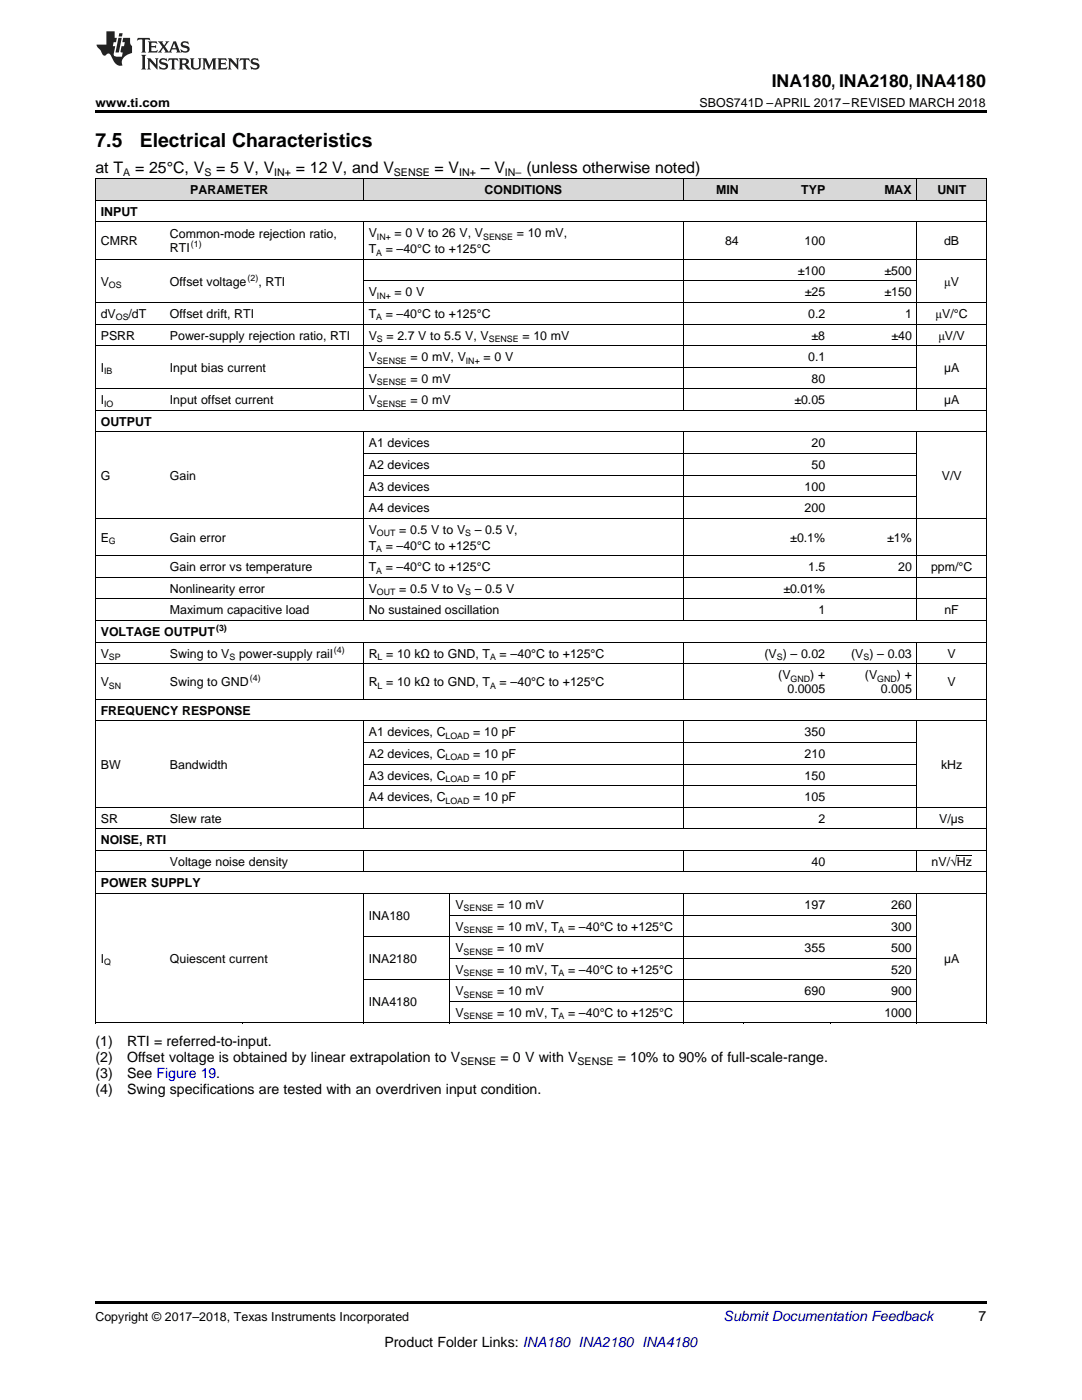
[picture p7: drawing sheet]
<svg xmlns="http://www.w3.org/2000/svg" width="216mm" height="279mm" viewBox="0 0 216 279" stroke-linecap="round" stroke-linejoin="round" font-family="sans-serif">
<defs><g id="words">
<g font-size="3.9">
<text x="19" y="29.3">7.5</text>
<text x="27.9" y="29.3">Electrical Characteristics</text>
</g>
<text font-size="3.5" x="154" y="17.3">INA180, INA2180, INA4180</text>
<g font-size="3.2">
<text x="19" y="34.4">at T</text>
<text x="27" y="34.4">= 25°C, V</text>
<text x="43.1" y="34.4">= 5 V, V</text>
<text x="59" y="34.4">= 12 V, and V</text>
<text x="86.7" y="34.4">= V</text>
<text x="95.9" y="34.4">– V</text>
<text x="105" y="34.4">(unless otherwise noted)</text>
</g>
<g font-size="2.8">
<text x="19" y="208.8">(1)</text>
<text x="25.4" y="208.8">RTI = referred-to-input.</text>
<text x="19" y="211.9">(2)</text>
<text x="19" y="215.1">(3)</text>
<text x="25.4" y="211.9">Offset voltage is obtained by linear extrapolation to V</text>
<text x="25.4" y="215.1">See Figure 19.</text>
<text x="99.9" y="211.9">= 0 V with V</text>
<text x="123.3" y="211.9">= 10% to 90% of full-scale-range.</text>
<text x="19" y="218.3">(4)</text>
<text x="25.4" y="218.3">Swing specifications are tested with an overdriven input condition.</text>
<text x="195.3" y="263.6">7</text>
<text x="76.7" y="268.9">Product Folder Links: INA180 INA2180 INA4180</text>
</g>
<text font-size="2.8" fill="#0000c8" x="144.4" y="263.6">Submit Documentation Feedback</text>
<g font-size="2.5">
<text x="19" y="21.4">www.ti.com</text>
<text x="139.6" y="21.4">SBOS741D –APRIL 2017–REVISED MARCH 2018</text>
<text x="38" y="38.7">PARAMETER</text>
<text x="96.7" y="38.7">CONDITIONS</text>
<text x="142.9" y="38.7">MIN</text>
<text x="159.9" y="38.7">TYP</text>
<text x="176.5" y="38.7">MAX</text>
<text x="187" y="38.7">UNIT</text>
<text x="20.1" y="43">INPUT</text>
<text x="33.9" y="47.5">Common-mode rejection ratio,</text>
<text x="73.6" y="47.3">V</text>
<text x="78.7" y="47.3">= 0 V to 26 V, V</text>
<text x="103.1" y="47.3">= 10 mV,</text>
<text x="20.1" y="48.9">CMRR</text>
<text x="33.9" y="50.3">RTI</text>
<text x="73.6" y="50.6">T</text>
<text x="77" y="50.6">= –40°C to +125°C</text>
<text x="144.7" y="48.9">84</text>
<text x="160.5" y="48.9">100</text>
<text x="188.4" y="48.9">dB</text>
<text x="20.1" y="57">V</text>
<text x="33.9" y="57">Offset voltage</text>
<text x="51.5" y="57">, RTI</text>
<text x="73.6" y="59.2">V</text>
<text x="78.7" y="59.2">= 0 V</text>
<text x="159.2" y="54.9">±100</text>
<text x="160.6" y="59.2">±25</text>
<text x="176.5" y="54.9">±500</text>
<text x="176.5" y="59.2">±150</text>
<text x="188.4" y="57">μV</text>
<text x="20.1" y="63.5">dV</text>
<text x="25.7" y="63.5">/dT</text>
<text x="33.9" y="63.5">Offset drift, RTI</text>
<text x="73.6" y="63.5">T</text>
<text x="77" y="63.5">= –40°C to +125°C</text>
<text x="161.3" y="63.5">0.2</text>
<text x="180.6" y="63.5">1</text>
<text x="186.7" y="63.5">μV/°C</text>
<text x="20.1" y="67.8">PSRR</text>
<text x="33.9" y="67.8">Power-supply rejection ratio, RTI</text>
<text x="73.6" y="67.8">V</text>
<text x="77.1" y="67.8">= 2.7 V to 5.5 V, V</text>
<text x="104.2" y="67.8">= 10 mV</text>
<text x="161.9" y="67.8">±8</text>
<text x="177.9" y="67.8">±40</text>
<text x="187.3" y="67.8">μV/V</text>
<text x="20.1" y="74.2">I</text>
<text x="33.9" y="74.2">Input bias current</text>
<text x="73.6" y="72.1">V</text>
<text x="73.6" y="76.4">V</text>
<text x="81.9" y="72.1">= 0 mV, V</text>
<text x="81.9" y="76.4">= 0 mV</text>
<text x="96.5" y="72.1">= 0 V</text>
<text x="161.3" y="72.1">0.1</text>
<text x="161.9" y="76.4">80</text>
<text x="188.4" y="74.2">µA</text>
<text x="20.1" y="80.7">I</text>
<text x="33.9" y="80.7">Input offset current</text>
<text x="73.6" y="80.7">V</text>
<text x="81.9" y="80.7">= 0 mV</text>
<text x="158.5" y="80.7">±0.05</text>
<text x="188.4" y="80.7">µA</text>
<text x="20.1" y="85">OUTPUT</text>
<text x="73.6" y="89.3">A1 devices</text>
<text x="161.9" y="89.3">20</text>
<text x="20.1" y="95.7">G</text>
<text x="33.9" y="95.7">Gain</text>
<text x="73.6" y="93.6">A2 devices</text>
<text x="161.9" y="93.6">50</text>
<text x="187.9" y="95.7">V/V</text>
<text x="73.6" y="97.9">A3 devices</text>
<text x="160.5" y="97.9">100</text>
<text x="73.6" y="102.2">A4 devices</text>
<text x="73.6" y="106.5">V</text>
<text x="79.7" y="106.5">= 0.5 V to V</text>
<text x="94.7" y="106.5">– 0.5 V,</text>
<text x="160.5" y="102.2">200</text>
<text x="20.1" y="108.1">E</text>
<text x="33.9" y="108.1">Gain error</text>
<text x="73.6" y="109.7">T</text>
<text x="77" y="109.7">= –40°C to +125°C</text>
<text x="157.7" y="108.1">±0.1%</text>
<text x="177" y="108.1">±1%</text>
<text x="33.9" y="114">Gain error vs temperature</text>
<text x="33.9" y="118.3">Nonlinearity error</text>
<text x="73.6" y="114">T</text>
<text x="73.6" y="118.3">V</text>
<text x="77" y="114">= –40°C to +125°C</text>
<text x="79.7" y="118.3">= 0.5 V to V</text>
<text x="94.7" y="118.3">– 0.5 V</text>
<text x="156.3" y="118.3">±0.01%</text>
<text x="161.3" y="114">1.5</text>
<text x="179.2" y="114">20</text>
<text x="185.8" y="114">ppm/°C</text>
<text x="33.9" y="122.6">Maximum capacitive load</text>
<text x="73.6" y="122.6">No sustained oscillation</text>
<text x="163.3" y="122.6">1</text>
<text x="188.5" y="122.6">nF</text>
<text x="20.1" y="126.9">VOLTAGE OUTPUT</text>
<text x="20.1" y="131.2">V</text>
<text x="33.9" y="131.2">Swing to V</text>
<text x="47.7" y="131.2">power-supply rail</text>
<text x="73.6" y="131.2">R = 10 kΩ to GND, T</text>
<text x="99.7" y="131.2">= –40°C to +125°C</text>
<text x="152.5" y="131.2">(V ) – 0.02</text>
<text x="169.8" y="131.2">(V ) – 0.03</text>
<text x="189.1" y="131.2">V</text>
<text x="20.1" y="136.9">V</text>
<text x="33.9" y="136.9">Swing to GND</text>
<text x="73.6" y="136.9">R = 10 kΩ to GND, T</text>
<text x="99.7" y="136.9">= –40°C to +125°C</text>
<text x="155.3" y="135.5">(V</text>
<text x="161.7" y="135.5">) +</text>
<text x="172.6" y="135.5">(V</text>
<text x="179" y="135.5">) +</text>
<text x="189.1" y="136.9">V</text>
<text x="20.1" y="142.7">FREQUENCY RESPONSE</text>
<text x="157.1" y="138.4">0.0005</text>
<text x="175.8" y="138.4">0.005</text>
<text x="73.6" y="147">A1 devices, C</text>
<text x="94.4" y="147">= 10 pF</text>
<text x="160.5" y="147">350</text>
<text x="20.1" y="153.4">BW</text>
<text x="33.9" y="153.4">Bandwidth</text>
<text x="73.6" y="151.3">A2 devices, C</text>
<text x="73.6" y="155.6">A3 devices, C</text>
<text x="94.4" y="151.3">= 10 pF</text>
<text x="94.4" y="155.6">= 10 pF</text>
<text x="160.5" y="151.3">210</text>
<text x="160.5" y="155.6">150</text>
<text x="187.8" y="153.4">kHz</text>
<text x="73.6" y="159.9">A4 devices, C</text>
<text x="94.4" y="159.9">= 10 pF</text>
<text x="160.5" y="159.9">105</text>
<text x="20.1" y="164.2">SR</text>
<text x="33.9" y="164.2">Slew rate</text>
<text x="163.3" y="164.2">2</text>
<text x="187.4" y="164.2">V/µs</text>
<text x="20.1" y="168.5">NOISE, RTI</text>
<text x="33.9" y="172.8">Voltage noise density</text>
<text x="161.9" y="172.8">40</text>
<text x="185.9" y="172.8">nV/√Hz</text>
<text x="20.1" y="177.1">POWER SUPPLY</text>
<text x="73.6" y="183.6">INA180</text>
<text x="90.9" y="181.4">V</text>
<text x="90.9" y="185.7">V</text>
<text x="99.2" y="181.4">= 10 mV</text>
<text x="99.2" y="185.7">= 10 mV, T</text>
<text x="113.4" y="185.7">= –40°C to +125°C</text>
<text x="160.5" y="181.4">197</text>
<text x="177.8" y="181.4">260</text>
<text x="177.8" y="185.7">300</text>
<text x="90.9" y="190">V</text>
<text x="99.2" y="190">= 10 mV</text>
<text x="160.5" y="190">355</text>
<text x="177.8" y="190">500</text>
<text x="20.1" y="192.2">I</text>
<text x="33.9" y="192.2">Quiescent current</text>
<text x="73.6" y="192.2">INA2180</text>
<text x="90.9" y="194.3">V</text>
<text x="99.2" y="194.3">= 10 mV, T</text>
<text x="113.4" y="194.3">= –40°C to +125°C</text>
<text x="177.8" y="194.3">520</text>
<text x="188.4" y="192.2">µA</text>
<text x="73.6" y="200.8">INA4180</text>
<text x="90.9" y="198.6">V</text>
<text x="90.9" y="202.9">V</text>
<text x="99.2" y="198.6">= 10 mV</text>
<text x="99.2" y="202.9">= 10 mV, T</text>
<text x="113.4" y="202.9">= –40°C to +125°C</text>
<text x="160.5" y="198.6">690</text>
<text x="176.5" y="202.9">1000</text>
<text x="177.8" y="198.6">900</text>
<text x="19" y="263.6">Copyright © 2017–2018, Texas Instruments Incorporated</text>
</g>
<g font-size="2.1">
<text x="24.6" y="35.1">A</text>
<text x="40.8" y="35.1">S</text>
<text x="54.7" y="35.1">IN+</text>
<text x="78.6" y="35.1">SENSE</text>
<text x="91.6" y="35.1">IN+</text>
<text x="100.8" y="35.1">IN–</text>
<text x="91.9" y="212.5">SENSE</text>
<text x="115.3" y="212.5">SENSE</text>
</g>
<g font-size="1.8">
<text x="75.2" y="47.8">IN+</text>
<text x="96.4" y="47.8">SENSE</text>
<text x="38.1" y="49.4">(1)</text>
<text x="75.1" y="51">A</text>
<text x="21.7" y="57.5">OS</text>
<text x="49.4" y="56">(2)</text>
<text x="75.2" y="59.7">IN+</text>
<text x="23.1" y="64">OS</text>
<text x="75.1" y="64">A</text>
<text x="75.2" y="68.3">S</text>
<text x="97.5" y="68.3">SENSE</text>
<text x="20.8" y="74.7">IB</text>
<text x="75.2" y="72.6">SENSE</text>
<text x="75.2" y="76.9">SENSE</text>
<text x="93" y="72.6">IN+</text>
<text x="20.8" y="81.2">IO</text>
<text x="75.2" y="81.2">SENSE</text>
<text x="75.2" y="107">OUT</text>
<text x="92.8" y="107">S</text>
<text x="21.7" y="108.6">G</text>
<text x="75.1" y="110.2">A</text>
<text x="75.1" y="114.5">A</text>
<text x="75.2" y="118.8">OUT</text>
<text x="92.8" y="118.8">S</text>
<text x="43.1" y="125.9">(3)</text>
<text x="21.7" y="131.7">SP</text>
<text x="45.8" y="131.7">S</text>
<text x="66.6" y="130.2">(4)</text>
<text x="75.4" y="131.7">L</text>
<text x="97.8" y="131.7">A</text>
<text x="155" y="131.7">S</text>
<text x="172.3" y="131.7">S</text>
<text x="21.7" y="137.4">SN</text>
<text x="49.8" y="136">(4)</text>
<text x="75.4" y="137.4">L</text>
<text x="97.8" y="137.4">A</text>
<text x="157.8" y="136">GND</text>
<text x="175" y="136">GND</text>
<text x="88.9" y="147.5">LOAD</text>
<text x="88.9" y="151.8">LOAD</text>
<text x="88.9" y="156.1">LOAD</text>
<text x="88.9" y="160.4">LOAD</text>
<text x="92.5" y="181.9">SENSE</text>
<text x="92.5" y="186.2">SENSE</text>
<text x="92.5" y="190.5">SENSE</text>
<text x="111.5" y="186.2">A</text>
<text x="20.8" y="192.7">Q</text>
<text x="92.5" y="194.8">SENSE</text>
<text x="111.5" y="194.8">A</text>
<text x="92.5" y="199.1">SENSE</text>
<text x="92.5" y="203.4">SENSE</text>
<text x="111.5" y="203.4">A</text>
</g>
</g></defs>
<g fill="#d8d8d8">
<path d="M19 35.7h13.8v4.3h-13.8z"/>
<path d="M32.8 35.7h15.6v4.3h-15.6z"/>
<path d="M48.4 35.7h24.1v4.3h-24.1z"/>
<path d="M72.5 35.7h17.3v4.3h-17.3z"/>
<path d="M89.8 35.7h46.6v4.3h-46.6z"/>
<path d="M136.4 35.7h12.1v4.3h-12.1z"/>
<path d="M148.5 35.7h17.3v4.3h-17.3z"/>
<path d="M165.8 35.7h17.2v4.3h-17.2z"/>
<path d="M183 35.7h13.8v4.3h-13.8z"/>
</g>
<path d="M19 22h177.8v.5h-177.8zM19 204.2h.2zM48.3 204.2h.1zM72.4 204.2h.1zM89.7 204.2h.1zM136.3 204.2h.1zM148.4 204.2h.1zM165.7 204.2h.1zM182.9 204.2h.1zM196.7 204.2h.1zM19 259.7h177.8v.5h-177.8z" fill="#000"/>
<g fill="none" stroke="#000" stroke-width=".2">
<path d="M19 40h177.8M19 35.6h177.8M19.1 35.7v168.5M72.5 35.7v4.3M136.4 35.7v4.3M183 35.7v4.3M196.8 35.7v168.5M19 51.8h177.8M19 44.3h177.8M72.5 44.3v37.7M72.5 56.1h110.5M136.4 44.3v37.7"/>
<path d="M183 44.3v37.7M19 77.6h177.8M19 69h177.8M19 64.7h177.8M19 60.4h177.8M72.5 73.3h110.5M19 86.2h177.8M19 81.9h177.8M72.5 86.3v37.6M72.5 99.1h110.5M72.5 94.8h110.5M72.5 90.5h110.5"/>
<path d="M136.4 86.3v37.6M183 86.3v37.6M19 119.5h177.8M19 115.2h177.8M19 110.9h177.8M19 103.4h177.8M19 139.6h177.8M19 132.5h177.8M19 128.1h177.8M19 123.8h177.8M72.5 128.2v11.4M136.4 128.2v11.4"/>
<path d="M183 128.2v11.4M19 143.9h177.8M72.5 143.9v21.6M72.5 156.8h110.5M72.5 152.5h110.5M72.5 148.2h110.5M136.4 143.9v21.6M183 143.9v21.6M19 178.3h177.8M19 174h177.8M19 169.7h177.8M19 165.4h177.8"/>
<path d="M19 161.1h177.8M72.5 169.7v4.4M72.5 178.3v25.9M89.8 178.3v25.9M136.4 169.7v4.4M136.4 178.3v25.9M183 169.7v4.4M183 178.3v25.9M72.5 195.5h110.5M72.5 186.9h110.5M89.8 199.8h93.2M89.8 191.2h93.2"/>
<path d="M89.8 182.6h93.2M19 204.1h177.8"/>
</g>
<g fill="#231f20">
<path d="M27.5 7.6l-.1 .5 .4-.2h.6v.1v2.1l-.2 .4h1l-.3-.4v-2.1l.1-.1h.5l.5 .2-.2-.5zM29.5 8.3l.2 .3v1.5l-.2 .4h1.8l.2-.6a1.04 1.04 0 0 1-1.3 .2v-.7h.6l.3 .2v-.6l-.3 .2h-.6v-.6l.8-.1 .4 .3-.2-.5zM31.5 8.3l.9 1.1-.9 1.1h.8l-.2-.2 .5-.7 .4 .7-.2 .2h1.5l-.1-.2 .1-.4h.9l.1 .4-.2 .2h1l-.3-.3-.7-1.9h-.5l-.9 2-.8-1 .9-1h-.8l.1 .3-.3 .5-.4-.6 .2-.2zM34.7 8.6l.4 1h-.7zM36.3 8.4a.63 .63 0 0 0-.2 .7 .63 .63 0 0 0 .6 .4l.6 .2 .1 .2a.75 .75 0 0 1-.7 .4 .75 .75 0 0 1-.6-.5l.1 .7 .1-.1a1.11 1.11 0 0 0 1.5-.6 1.13 1.13 0 0 0-1.2-.8l-.1-.4a1.04 1.04 0 0 1 1.2 .2l-.2-.5-.1 .1-.5-.2zM28.2 10.9l.2 .4v2.2l-.2 .4h1l-.3-.4v-2.2l.3-.4zM29.3 11.6l.3 .4v1.5l-.3 .4h.8l-.2-.4v-1.3l1.5 1.7v-1.9l.2-.4h-.7l.2 .4v.9l-1.1-1.3zM32 11.8a.62 .62 0 0 0-.2 .7 .62 .62 0 0 0 .6 .4l.6 .1 .1 .3a.76 .76 0 0 1-.7 .3 .76 .76 0 0 1-.6-.4l.1 .7 .1-.1a1.11 1.11 0 0 0 1.5-.6 1.13 1.13 0 0 0-1.2-.8l-.1-.4a1.04 1.04 0 0 1 1.2 .2l-.2-.6-.1 .1-.5-.1zM33.7 11.6l-.2 .6a.61 .61 0 0 1 .8-.3v1.6l-.2 .4h.9l-.2-.4v-1.6a.63 .63 0 0 1 .8 .3l-.2-.6zM35.6 11.6l.3 .4v1.5l-.3 .4h1l-.2-.2v-.8l.5 .2a.76 .76 0 0 0 1.2 .7l-1-1a.58 .58 0 0 0 .6-.5 .58 .58 0 0 0-.5-.6zM36.4 11.9h.1a.45 .45 0 0 1 .5 .1 .45 .45 0 0 1 .1 .5l-.7 .2zM37.9 11.6l.2 .2a2.17 2.17 0 0 0 .3 1.9 .99 .99 0 0 0 1.6-.6v-1.1l.2-.4h-.7l.2 .2a1.92 1.92 0 0 1-.2 1.8 .6 .6 0 0 1-.9-.5v-1.1l.2-.4zM40.4 11.6l.2 .4v1.5l-.2 .4h.7l-.2-.4v-1.4l.8 1.8 .8-1.8v1.4l-.2 .4h.9l-.2-.4v-1.5l.2-.4h-.8l-.6 1.5-.6-1.5zM43.4 11.6l.2 .4v1.5l-.2 .4h1.8l.2-.6a1.04 1.04 0 0 1-1.3 .1v-.6h.5l.4 .2v-.6l-.4 .2h-.5v-.7h.8l.3 .3-.1-.6zM45.5 11.6l.2 .4v1.5l-.2 .4h.7l-.2-.4v-1.3l1.5 1.7v-1.9l.2-.4h-.7l.2 .4v.9l-1.1-1.3zM47.9 11.6l-.1 .6a.61 .61 0 0 1 .8-.3v1.6l-.3 .4h1l-.3-.4 .1-1.6a.63 .63 0 0 1 .7 .3l-.1-.6zM50.2 11.8a.62 .62 0 0 0-.2 .7 .62 .62 0 0 0 .6 .4l.6 .1 .2 .3a.76 .76 0 0 1-.8 .3 .76 .76 0 0 1-.6-.4l.1 .7 .2-.1a1.11 1.11 0 0 0 1.5-.6 1.13 1.13 0 0 0-1.3-.8l-.1-.4a1.04 1.04 0 0 1 1.2 .2l-.1-.6-.2 .1-.5-.1z"/>
<path d="M21.2 6.3v2.6h-1.9l.1 .4 .7 .9a.91 .91 0 0 0 1 .8 .56 .56 0 0 1 .5-.3 .56 .56 0 0 1 .5 .3l.4 .8a1.53 1.53 0 0 0 1.9 1.2 1.54 1.54 0 0 1 1-2.1l.9-.3v-1.4a1.52 1.52 0 0 1-.3-1.6h-1.4l-.2 .8h.5l-.2 .8h-.4l-.2 1v.2l.4 .1-.2 .8a1.93 1.93 0 0 1-1.6-.3l.3-1.8h-.5l.2-.8h.4l.2-.8h-.4v-1.3zM23.6 7.6l-.6 2.9h.7l.6-2.9zM23.8 6.6l-.1 .7h.6l.2-.7z"/>
</g>
<path d="M190.9 170.6h3" fill="none" stroke="#000" stroke-width=".2"/>
<use href="#words"/>
</svg>
